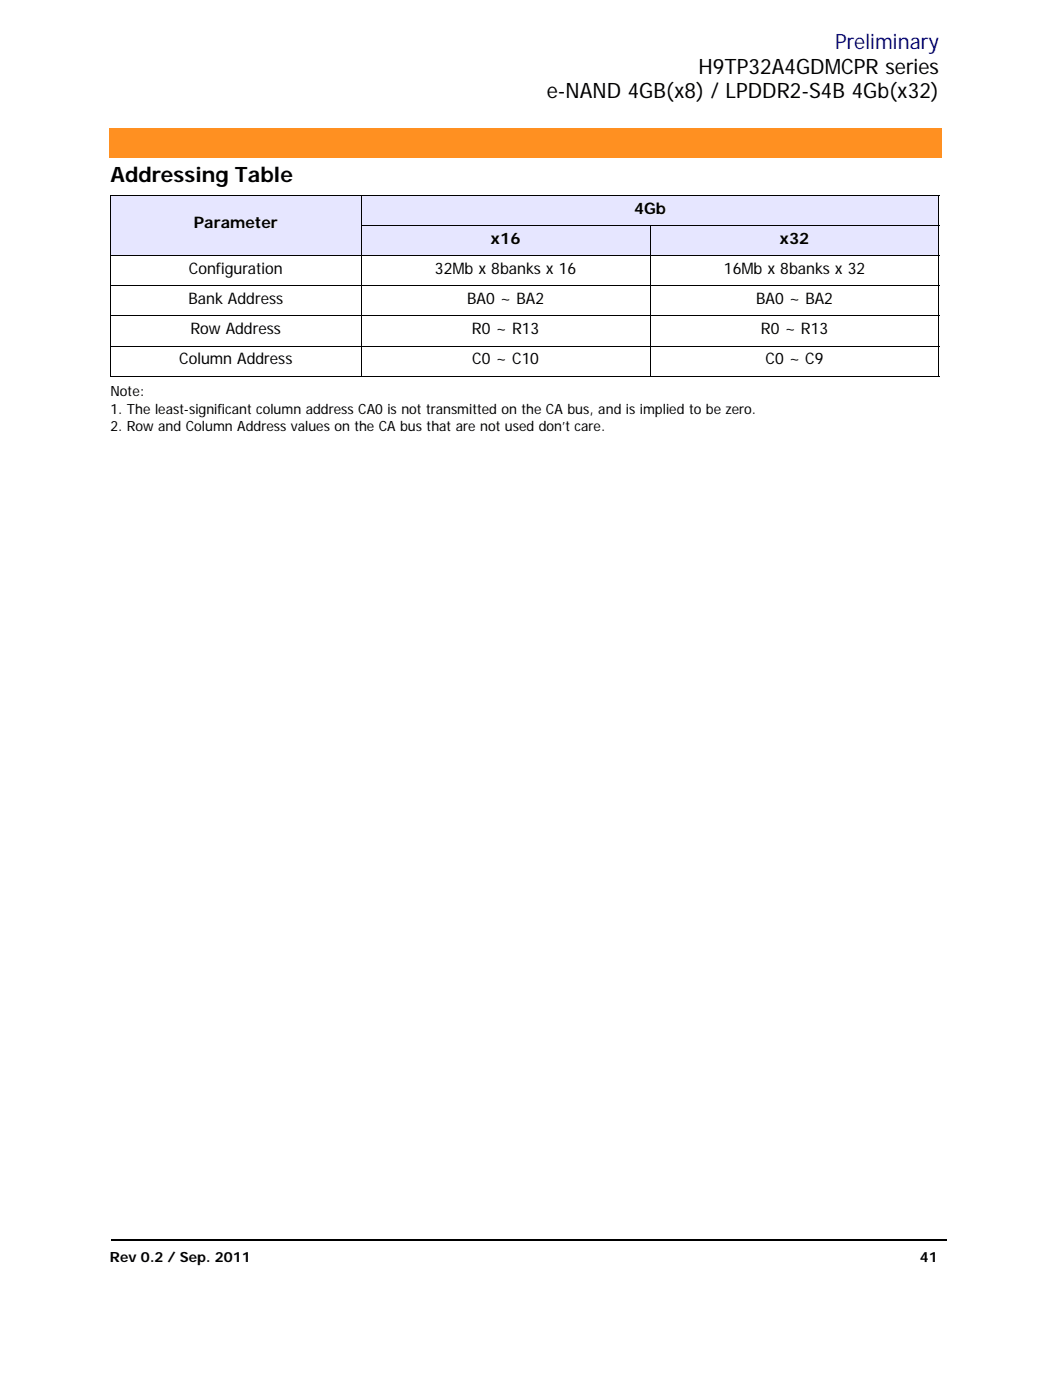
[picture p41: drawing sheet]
<svg xmlns="http://www.w3.org/2000/svg" width="210mm" height="279mm" viewBox="0 0 210 279" stroke-linecap="round" stroke-linejoin="round" font-family="sans-serif">
<defs><g id="words">
<text font-size="4.2" fill="#00f" x="166.5" y="9.8">Preliminary</text>
<g font-size="4.2">
<text x="139.3" y="14.7">H9TP32A4GDMCPR series</text>
<text x="109" y="19.6">e-NAND 4GB(x8) / LPDDR2-S4B 4Gb(x32)</text>
<text x="22" y="36.3">Addressing Table</text>
</g>
<g font-size="3.2">
<text x="38.7" y="45.6">Parameter</text>
<text x="126.4" y="42.6">4Gb</text>
<text x="97.8" y="48.6">x16</text>
<text x="155.4" y="48.6">x32</text>
<text x="37.7" y="54.6">Configuration</text>
<text x="86.7" y="54.6">32Mb x 8banks x 16</text>
<text x="144.4" y="54.6">16Mb x 8banks x 32</text>
<text x="37.6" y="60.6">Bank Address</text>
<text x="93.2" y="60.6">BA0 ~ BA2</text>
<text x="150.8" y="60.6">BA0 ~ BA2</text>
<text x="38" y="66.6">Row Address</text>
<text x="94.1" y="66.6">R0 ~ R13</text>
<text x="151.7" y="66.6">R0 ~ R13</text>
<text x="35.7" y="72.6">Column Address</text>
<text x="94.2" y="72.6">C0 ~ C10</text>
<text x="152.7" y="72.6">C0 ~ C9</text>
</g>
<g font-size="2.8">
<text x="22" y="79.1">Note:</text>
<text x="22" y="82.6">1. The least-significant column address CA0 is not transmitted on the CA bus, and is implied to be zero.</text>
<text x="22" y="86.1">2. Row and Column Address values on the CA bus that are not used don’t care.</text>
<text x="21.9" y="251.9">Rev 0.2 / Sep. 2011</text>
<text x="183.5" y="251.9">41</text>
</g>
</g></defs>
<path d="M22.2 247.3h.2v.4h-.2z" fill="#000"/>
<path d="M22.4 247.5h166.3" fill="none" stroke="#000" stroke-width=".36"/>
<path d="M21.8 25.6h166.5v6.1h-166.5z" fill="#fff"/>
<path d="M21.8 25.5h166v5.9h-166z" fill="#ff9021"/>
<path d="M22.4 11.5h29.8v12.3h-29.8z" fill="#fff"/>
<g fill="#e6e6ff">
<path d="M22 39.1h50v12h-50z"/>
<path d="M72 39.1h115.2v6h-115.2z"/>
<path d="M72 45.1h57.6v6h-57.6z"/>
<path d="M129.6 45.1h57.6v6h-57.6z"/>
</g>
<path d="M21.9 39.1h165.4M22 39.2v35.8M72 39v36.1M187.2 39.2v35.8M21.9 51.1h165.4M21.9 57.1h165.4M71.9 45.1h115.4M129.6 45v30.1M21.9 63.1h165.4M21.9 69.1h165.4M21.9 75.1h165.4" fill="none" stroke="#000" stroke-width=".2"/>
<use href="#words"/>
</svg>
